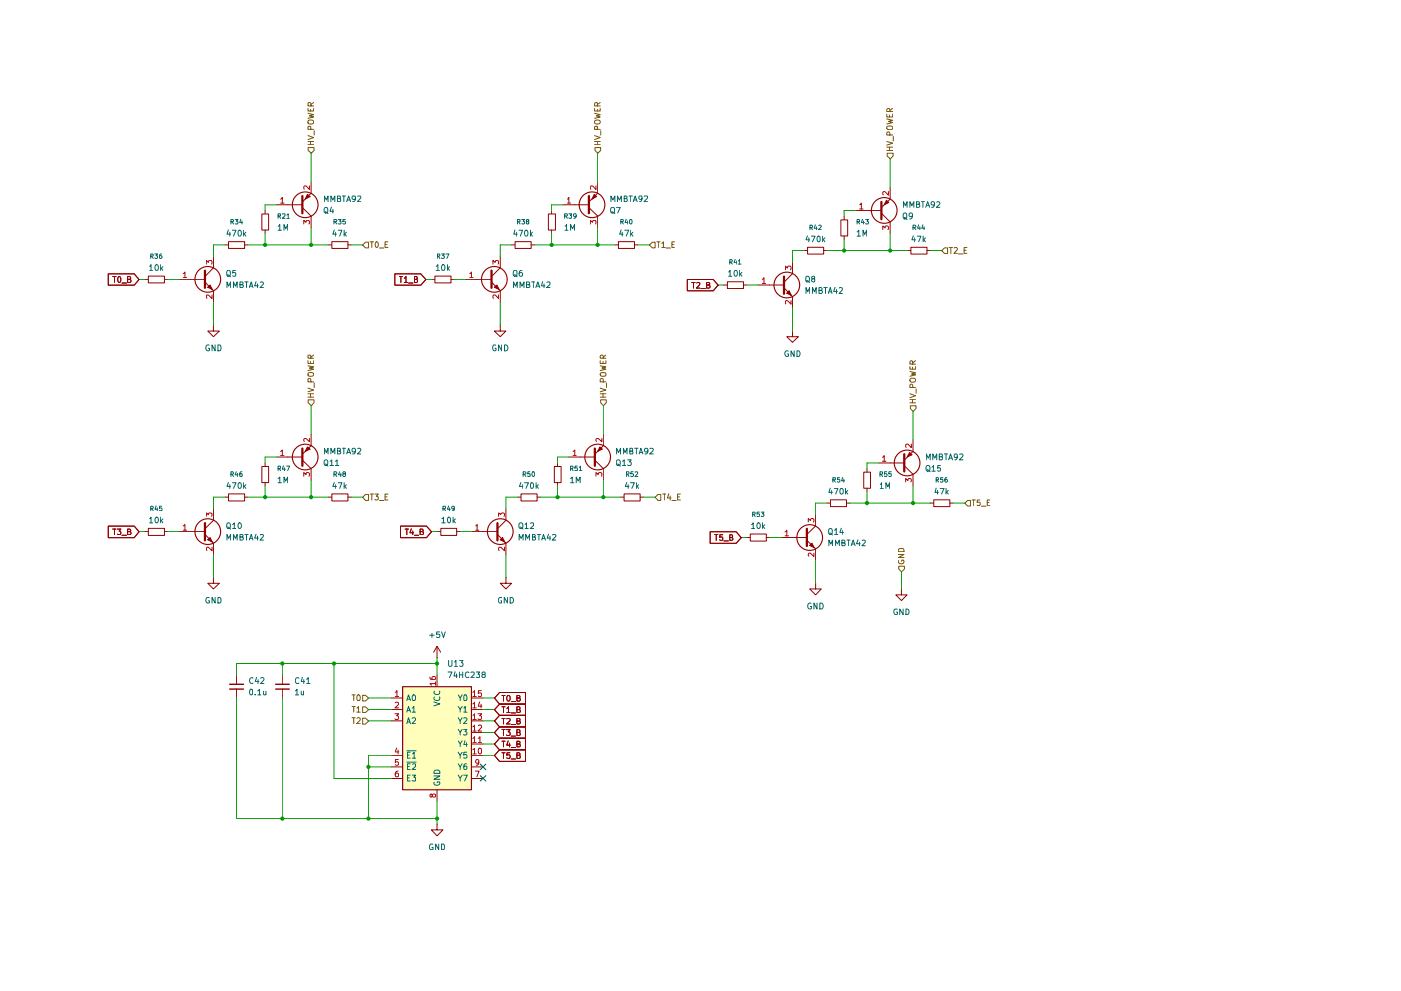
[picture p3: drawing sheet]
<svg xmlns="http://www.w3.org/2000/svg" width="420mm" height="297mm" viewBox="0 0 420 297" stroke-linecap="round" stroke-linejoin="round" font-family="sans-serif">
<path d="M120.8 205.9h20.6v30.9h-20.6z" fill="#ffb"/>
<path d="M180.1 119.8h1.7v.9l-.8 .9-.9-.9z" fill="#fff"/>
<g fill="none" stroke="#765500" stroke-width=".3">
<path d="M180 116.3l1.7 .6-1.7 .5M180 109.6l1.7 .4-1.2 .3 1.2 .4-1.7 .4M180 108.1v.9h1.7v-.9M180 119h1.7M180 118h1.7M180.1 111.9l.5-.2 .9 .1 .2 .7-.5 .3-.9-.1-.3-.3zM180.1 119.8h1.7v.9l-.8 .9-.9-.9zM180.8 108.4v.6M180.8 118v1M180.9 114.5l-.1-.9-.6-.1-.2 1h1.7M180.9 107.4l-.1-.9-.7 .1-.1 .8h1.7M181.7 106.4l-.8 .6"/>
<path d="M181.9 114.8v1.4"/>
</g>
<path d="M269.5 169.7h1.7v.9l-.8 .8-.9-.8z" fill="#fff"/>
<path d="M269.4 166.2h1.7l-1.7 .9h1.7M269.5 168a.78 .78 0 0 0 .8 1 .78 .78 0 0 0 .6-1.1h-.5v.3M269.5 164.7l.3-.3h1l.2 .3 .1 .7h-1.7zM269.5 169.7h1.7v.9l-.8 .8-.9-.8z" fill="none" stroke="#765500" stroke-width=".3"/>
<path d="M244.6 157.6l-2.6 2.6M223.9 161.1h1.1M225 160.1h4.8v2.1h-4.8zM229.8 161.1h1M237.7 161.1h4.3M242 162l2.6 2.5M270.3 176.5v1.8h1.7l-1.7 1.7-1.7-1.7h1.7M270.3 176.5h.1" fill="none" stroke="#910000" stroke-width=".3"/>
<path d="M242 158.5v5.2" fill="none" stroke="#910000" stroke-width=".68"/>
<circle cx="242.8" cy="161.1" r="3.9" fill="none" stroke="#910000" stroke-width=".34"/>
<path d="M243.5 162.8l.7 1.4-1.4-.7z" fill="#910000"/>
<path d="M244.6 154.2v3.4M248 150.8h1M249 149.8h4.9v2h-4.9zM253.8 150.8h1M234.3 161.1h3.4M242.8 163.5l.7-.7 .7 1.4zM244.6 174.8v1.7h1.7l-1.7 1.8-1.8-1.8h1.8M244.6 174.8h.1M244.6 164.5v3.5" fill="none" stroke="#910000" stroke-width=".3"/>
<path d="M235.5 159.4l.5-.5v1.7M242.4 156.5v-1.1l.7 .6 .1-.5h.7l.2 .3-.2 .7M235.5 160.6h1M244.1 165.8v1l-1.2-1-.5 .3 .2 .6" fill="none" stroke="#b90000" stroke-width=".3"/>
<path d="M290.2 150h.8v1.7h-.8l-.9-.9z" fill="#fff"/>
<path d="M289.3 150.8l.9-.8h.8v1.7h-.8zM291.5 149.9h1M292 149.9v1.7M293.9 149.9h-.8l-.1 .7 .8-.1 .1 .9-.2 .2-.7-.2M294.3 151.7h1.4M296.1 150.6h.5M296.8 149.9h-.7v1.7h.7" fill="none" stroke="#765500" stroke-width=".3"/>
<path d="M267 138.8h4.2M271.2 139.6l2.6 2.6M273.8 135.3l-2.6 2.6M279 150.8h1M280 149.8h4.9v2h-4.9zM284.8 150.8h1" fill="none" stroke="#910000" stroke-width=".3"/>
<path d="M271.2 136.1v5.2" fill="none" stroke="#910000" stroke-width=".68"/>
<circle cx="272" cy="138.8" r="3.9" fill="none" stroke="#910000" stroke-width=".34"/>
<path d="M272.8 135.6l.7 .7-1.5 .7z" fill="#910000"/>
<path d="M263.5 138.8h3.5M272.8 135.6l.7 .7-1.5 .7zM273.8 131.8v3.5M213 159.4h7.8l1.5 1.8-1.5 1.7h-7.8zM273.8 142.2v3.4M214.3 160.3h1M214.8 160.3v1.7M216.7 160.3h-.8l-.1 .8 .9-.1v.8l-.2 .2-.7-.2M217.1 162.1h1.3M218.9 161.1l.6-.1 .1-.6-.7-.1v1.7h.6l.3-.5-.4-.4" fill="none" stroke="#910000" stroke-width=".3"/>
<path d="M264.7 137.1l.5-.5v1.7M264.7 138.3h1M273.3 133.1v1.1l-1.2-1.1-.5 .3 .2 .7M271.6 144.4v-1l.7 .6 .2-.5h.6l.2 .3-.2 .6" fill="none" stroke="#b90000" stroke-width=".3"/>
<path d="M196.5 149.1l.8-.9h.9v1.8h-.9z" fill="#fff"/>
<path d="M197.3 148.2h.9v1.8h-.9l-.8-.9zM198.7 148.1h.9M199.2 148.1v1.8M200.6 148l-.4 1.3h1.1M201 148.7v1.2M201.5 150h1.3M203.2 148.9h.6M204 148.1h-.8v1.8h.8" fill="none" stroke="#765500" stroke-width=".3"/>
<path d="M174.1 137h4.3M178.4 137.9l2.5 2.6M180.9 133.6l-2.5 2.5" fill="none" stroke="#910000" stroke-width=".3"/>
<path d="M178.4 134.5v5.1" fill="none" stroke="#910000" stroke-width=".68"/>
<circle cx="179.2" cy="137" r="3.9" fill="none" stroke="#910000" stroke-width=".34"/>
<path d="M179.9 133.9l.7 .7-1.4 .7z" fill="#910000"/>
<g fill="none" stroke="#910000" stroke-width=".3">
<path d="M170.6 137h3.5M179.9 133.9l.7 .7-1.4 .7zM180.9 130.1v3.5M180.9 140.5v3.4M186.1 149h1M187.2 148h4.8v2.2h-4.8zM191.9 149h1.1M259 141.5h2.1v4.8h-2.1zM260 140.5v1M260 146.3v1M151.7 173.1v1.7h1.7l-1.7 1.7-1.7-1.7h1.7M151.7 173.1h.1"/>
<path d="M131.1 197.2h.1M131.1 193.7v3.5M131.1 193.7l-1.1 1.8M131.1 193.7l1.1 1.8M84.7 202.4v2.7M84.7 206.5v2.7M117.3 209.2h3.4M117.3 212.7h3.4M117.3 216.1h3.4M131.1 202.4v3.4M141.4 209.2h3.5M141.4 212.7h3.5"/>
<path d="M141.4 216.1h3.5M141.4 219.5h3.5M149.8 211h7.8v3.4h-7.8l-1.5-1.7zM149.8 214.4h7.8v3.5h-7.8l-1.5-1.8zM149.8 207.6h7.8v3.4h-7.8l-1.5-1.7zM149.8 217.9h7.8v3.4h-7.8l-1.5-1.7zM150.5 211.8h1M150.5 215.3h1M150.5 208.4h1M150.5 218.7h1M151 208.4v1.7M151 211.8v1.8"/>
<path d="M151 215.3v1.7M151 218.7v1.8M151.9 218.7h1.1l-.6 .7 .5 .1v.8l-.2 .2-.8-.2M152 212.3l.5-.5v1.8M152 215.5l.7-.2 .3 .5-1.1 1.2h1.1M152 213.6h1M152.1 208.6l.3-.2a.88 .88 0 0 1 .6 .9 .88 .88 0 0 1-.6 .8l-.4-.6zM153.3 213.7h1.3M153.3 217.2h1.3M153.3 210.3h1.3M155 212.7l.8-.1 .1-.6-.9-.2v1.8h.7l.3-.6-.4-.3M155 216.2l.8-.1 .1-.6-.9-.2v1.7h.7l.3-.6-.4-.2"/>
<path d="M155 209.2l.8-.1 .1-.5-.9-.2v1.7h.7l.3-.6-.4-.3M155 219.5h.8l.1-.6-.9-.2v1.8h.7l.3-.6-.4-.4M117.3 226.4h3.4M117.3 229.9h3.4M117.3 233.3h3.4M131.1 236.7v3.5M141.4 226.4h3.5M141.4 229.9h3.5M141.4 233.3h3.5M141.4 223h3.5M149.8 221.3h7.8v3.4h-7.8l-1.5-1.6zM149.8 224.7h7.8v3.5h-7.8l-1.5-1.8z"/>
<path d="M150.5 222.2h1M150.5 225.6h1M151 222.2v1.7M151 225.6v1.7M152.4 222.1l-.4 1.3h1.1M152.8 222.8v1.1M152.9 225.6h-.8l-.1 .8 .8-.1 .1 .9-.2 .1-.7-.1M153.3 224h1.3M153.3 227.5h1.3M153.3 220.6h1.3M155 223l.8-.1 .1-.6-.9-.1v1.7h.7l.3-.5-.4-.4M155 226.4l.8-.1 .1-.5-.9-.2v1.7h.7l.3-.6-.4-.3"/>
<path d="M131.1 247.1v1.7h1.7l-1.7 1.7-1.7-1.7h1.7M131.1 247.1h.1"/>
</g>
<g fill="none" stroke="#b90000" stroke-width=".3">
<path d="M171.9 135.3l.5-.4v1.7M171.9 136.6h.9M180.5 131.4v1l-1.3-1-.5 .3 .2 .6M178.7 142.7v-1.1l.7 .6 .2-.5h.7l.2 .3-.2 .7M118.4 214h1.1l-.5 .5 .5 .2v.8l-.3 .1-.8-.1M118.5 207.5l.5-.5v1.8M118.5 210.7l.7-.2 .3 .5-1.1 1.2h1.1M118.5 208.8h1M128.9 202.9l.1 .6 1.3 .2 .3-.2-.1-.6h-.9l-.1 .6 .4 .2M130.6 204.9h-1.7l.5 .5M130.6 204.4v1M141.8 207.5l.5-.5v1.8"/>
<path d="M141.8 211l.5-.5v1.7M141.8 214.4l.5-.4v1.6M141.8 217.8l.5-.5v1.8M141.8 208.8h1M141.8 212.2h1M141.8 215.6h1M141.8 219.1h1M143.3 214h1.1l-.6 .5 .6 .2v.8l-.3 .1-.8-.1M143.4 217.5l.7-.2 .3 .5-1.1 1.3h1.1M143.8 210.4l-.4 1.3h1.1M144.3 211.1v1.1M144.4 207h-.9l-.1 .9 .9-.1 .1 .8-.3 .2-.7-.2"/>
<path d="M119 224.2l-.5 1.2h1.1M119.4 231.1l-.5 .1-.3 .4-.1 .9 .4 .3 .6-.1-.1-.9-.5-.1-.4 .4M119.4 224.8v1.2M119.5 227.7h-.9l-.1 .8 .9-.1 .1 .9h-1M129.6 238.3l.2-.2 .5-.1 .3 .3v.5a.61 .61 0 0 1-.8 .1 .61 .61 0 0 1-.3-.7l-.2-.2a.48 .48 0 0 0-.4 .5 .48 .48 0 0 0 .4 .4l.3-.3M141.8 221.3l.5-.5v1.7M141.8 224.7l.5-.4v1.7M141.8 222.5h1M141.8 226h1M142.6 231.1h1.1l-.7 1.7M143.4 221.3l.5-.5v1.7M143.4 222.5h1"/>
<path d="M143.6 224.4l.1-.1a.85 .85 0 0 1 .8 .5 .85 .85 0 0 1-.2 1l-.3 .2a.96 .96 0 0 1-.4-1.6zM143.6 228.4l-.3 .4-.5-.1-.1-.9 .6-.1 .3 .3-.1 1-.2 .3-.5 .1"/>
</g>
<path d="M82.7 205.1h4M82.7 206.5h4" fill="none" stroke="#910000" stroke-width=".42"/>
<path d="M120.7 205.8h20.7v30.9h-20.7z" fill="none" stroke="#910000" stroke-width=".34"/>
<g fill="none" stroke="#006665" stroke-width=".3">
<path d="M122 210l.5-1.7 .6 1.7M122 213.4l.5-1.6 .6 1.6M122 216.9l.5-1.8 .6 1.8M122.2 209.5h.7M122.2 212.9h.7M122.2 216.4h.7M123.6 212.3l.5-.5v1.6M123.6 215.3l.7-.2 .3 .5-1.1 1.3h1.1M123.6 213.4h1M123.9 208.4l.1-.1a.97 .97 0 0 1 .7 .7 .97 .97 0 0 1-.3 1h-.5l-.2-.3-.1-.7zM130.1 210.4l1.8 .6-1.8 .6M130.3 208.9a.79 .79 0 0 0 .7 1.1 .79 .79 0 0 0 .7-1.1"/>
<path d="M130.3 207.2a.83 .83 0 0 0 .6 1.1 .83 .83 0 0 0 1-.8l-.2-.3M137.4 208.3l.6 .9 .6-.9M137.4 211.8l.6 .8 .6-.8M137.4 215.1l.6 1 .6-1M137.4 218.6l.6 .9 .6-.9M138 209.2v.8M138 212.6v.8M138 216.1v.8M138 219.5v.8M139 218.6h1l-.6 .7 .6 .2v.6l-.3 .2-.7-.2M139.1 212.3l.4-.5v1.6M139.1 215.3l.6-.2 .3 .5-1 1.3h1"/>
<path d="M139.1 213.4h.9M139.3 208.4l.1-.1a.97 .97 0 0 1 .7 .7 .97 .97 0 0 1-.3 1h-.5l-.2-.3zM122 225h2.8M122 228.4h2.8M122.2 226.3h.6M122.2 229.8h.6M122.2 233.2h.6M123 225.5h-.8v1.7h.8M123 228.9h-.8v1.7h.8M123 232.3h-.8v1.8h.8M123.6 232.3h1l-.5 .7 .5 .2v.7l-.2 .2-.8-.2M123.7 226l.5-.5v1.7"/>
<path d="M123.7 229.1l.8-.1 .1 .7-1 .9h1M123.7 227.2h.9M130.1 232.6h1.8l-1.8 1h1.8M130.2 234.4a.81 .81 0 0 0 .8 1 .81 .81 0 0 0 .8-1h-.7v.2M130.2 231.1a.95 .95 0 0 1 1.1-.2 .95 .95 0 0 1 .6 .9h-1.8zM137.4 222.1l.6 .8 .6-.8M137.4 225.5l.6 .9 .6-.9M137.4 228.9l.6 1 .6-1M137.4 232.3l.6 1 .6-1M138 222.9v.9M138 226.4v.8M138 229.9v.7"/>
<path d="M138 233.3v.8M139 232.3h1.1l-.7 1.8M139.4 222l-.3 1.2h1M139.9 228.9l-.5 .1-.3 .4v1.1l.3 .1 .6-.1-.1-.8-.5-.1-.3 .3M139.9 222.6v1.2M140 225.5h-.9v.8l.6-.2 .3 .4-.1 .7-.8-.1"/>
</g>
<path d="M109.6 72.6h.9v1.7h-.9l-.8-.9z" fill="#fff"/>
<path d="M109.6 72.6h.9v1.7h-.9l-.8-.9zM111 72.5h1M111.5 72.5v1.7M112.9 72.5a.89 .89 0 0 1 .6 .8 .89 .89 0 0 1-.6 .9l-.4-.6zM113.8 74.3h1.3M115.5 73.3h.6M116.3 72.5h-.8v1.7h.8" fill="none" stroke="#765500" stroke-width=".3"/>
<path d="M93.3 57.9l-2.6 2.6M86.4 61.4h4.3M90.7 62.2l2.6 2.6" fill="none" stroke="#910000" stroke-width=".3"/>
<path d="M90.7 58.8v5.1" fill="none" stroke="#910000" stroke-width=".68"/>
<circle cx="91.5" cy="61.4" r="3.9" fill="none" stroke="#910000" stroke-width=".34"/>
<path d="M92.2 58.3l.8 .6-1.5 .8z" fill="#910000"/>
<path d="M92.2 58.3l.8 .6-1.5 .8zM93.3 54.5v3.4M78.5 64.1h2.1v4.9h-2.1zM79.5 63.1v1M79.5 68.9v1M83 61.4h3.4M93.3 64.8v3.4M143.1 83.7h4.3M147.4 84.6l2.6 2.5M150 97.5v1.7h1.7l-1.7 1.7-1.7-1.7h1.7M150 97.5h.1M150 80.3l-2.6 2.6" fill="none" stroke="#910000" stroke-width=".3"/>
<path d="M84.2 59.7l.5-.5v1.7M92.8 55.7v1.1l-1.2-1.1-.5 .3 .2 .7M84.2 60.9h1M91.1 67.1v-1.1l.7 .6 .1-.5h.7l.2 .3-.2 .7" fill="none" stroke="#b90000" stroke-width=".3"/>
<path d="M147.4 81.1v5.2" fill="none" stroke="#910000" stroke-width=".68"/>
<circle cx="148.3" cy="83.7" r="3.9" fill="none" stroke="#910000" stroke-width=".34"/>
<path d="M148.3 86.1l.7-.7 .7 1.4z" fill="#910000"/>
<path d="M179.2 57.9l-2.6 2.6M150 76.9v3.4M153.4 73.4h1M154.5 72.4h4.8v2.1h-4.8zM159.3 73.4h1.1M172.4 61.4h4.2M176.6 62.2l2.6 2.6M139.7 83.7h3.4M148.3 86.1l.7-.7 .7 1.4zM150 87.1v3.5" fill="none" stroke="#910000" stroke-width=".3"/>
<path d="M147.8 79.2v-1.1l.7 .6 .2-.6h.7l.1 .3-.1 .8M140.9 82l.5-.5v1.7M140.9 83.2h1M149.5 88.4v1.1l-1.2-1.1-.5 .3 .2 .7" fill="none" stroke="#b90000" stroke-width=".3"/>
<path d="M176.6 58.8v5.1" fill="none" stroke="#910000" stroke-width=".68"/>
<circle cx="177.5" cy="61.4" r="3.9" fill="none" stroke="#910000" stroke-width=".34"/>
<path d="M178.2 58.3l.7 .6-1.4 .8z" fill="#910000"/>
<path d="M178.2 58.3l.7 .6-1.4 .8zM179.2 54.5v3.4M164.5 64.1h2.1v4.9h-2.1zM165.4 63.1v1M165.4 68.9v1M168.9 61.4h3.5M179.2 64.8v3.4" fill="none" stroke="#910000" stroke-width=".3"/>
<path d="M170.2 59.7l.4-.5v1.7M178.7 55.7v1.1l-1.2-1.1-.5 .3 .2 .7M170.2 60.9h.9M177 67.1v-1.1l.7 .6 .2-.5h.7v1" fill="none" stroke="#b90000" stroke-width=".3"/>
<path d="M92.4 44.2h1.8v.9l-.9 .8-.9-.8z" fill="#fff"/>
<g fill="none" stroke="#765500" stroke-width=".3">
<path d="M92.4 36.2l1.1-.2a.59 .59 0 0 1 .6 .6 .59 .59 0 0 1-.6 .6l-1-.1zM92.4 34l1.7 .4-1.3 .3 1.3 .4-1.7 .4M92.4 32.5v.8h1.7v-.8M93.1 32.8v.5M93.2 38.8l-.1-.9h-.7v.9h1.7M93.2 31.7l-.1-.8-.6-.1-.1 .9h1.7M94.1 30.7l-.9 .6M94.2 39.2v1.3M92.4 40.6l1.7 .6-1.7 .6M92.4 43.3h1.7M92.4 42.4h1.7M92.4 44.2h1.8v.9l-.9 .8-.9-.8z"/>
<path d="M93.1 42.4v.9"/>
</g>
<path d="M144.9 159.3h4.3M151.7 156l-2.5 2.5M155.2 149h1M156.3 148h4.8v2.2h-4.8zM161 149h1.1M149.2 160.2l2.5 2.6" fill="none" stroke="#910000" stroke-width=".3"/>
<path d="M149.2 156.8v5.2" fill="none" stroke="#910000" stroke-width=".68"/>
<circle cx="150" cy="159.3" r="3.9" fill="none" stroke="#910000" stroke-width=".34"/>
<path d="M150 161.8l.7-.7 .7 1.4z" fill="#910000"/>
<g fill="none" stroke="#910000" stroke-width=".3">
<path d="M78.5 139.8h2.1v4.9h-2.1zM79.5 138.8v1M86.4 137h4.3M90.7 137.9l2.6 2.6M93.3 133.6l-2.6 2.5M166.2 139.8h2.1v4.9h-2.1zM167.2 138.8v1M79.5 144.6v1M141.4 159.3h3.5M151.7 152.5v3.5M167.2 144.6v1M150 161.8l.7-.7 .7 1.4z"/>
<path d="M151.7 162.8v3.5"/>
</g>
<path d="M142.7 157.6l.4-.4v1.7M142.7 158.9h.9M149.5 154.8v-1l.7 .5 .3-.5h.6l.2 .2-.2 .8M151.3 164v1.1l-1.3-1.1-.5 .3 .2 .7" fill="none" stroke="#b90000" stroke-width=".3"/>
<path d="M90.7 134.5v5.1" fill="none" stroke="#910000" stroke-width=".68"/>
<circle cx="91.5" cy="137" r="3.9" fill="none" stroke="#910000" stroke-width=".34"/>
<path d="M92.2 133.9l.8 .7-1.5 .7z" fill="#910000"/>
<path d="M57.1 83.7h4.4M61.5 84.6l2.5 2.5M64 97.5v1.7h1.8l-1.8 1.7-1.7-1.7h1.7M64 97.5h.1M64 80.3l-2.5 2.6M83 137h3.4M92.2 133.9l.8 .7-1.5 .7zM93.3 130.1v3.5M93.3 140.5v3.4" fill="none" stroke="#910000" stroke-width=".3"/>
<path d="M84.2 135.3l.5-.4v1.7M84.2 136.6h1M92.8 131.4v1l-1.2-1-.5 .3 .2 .6M91.1 142.7v-1.1l.7 .6 .1-.5h.7l.2 .3-.2 .7" fill="none" stroke="#b90000" stroke-width=".3"/>
<path d="M61.5 81.1v5.2" fill="none" stroke="#910000" stroke-width=".68"/>
<circle cx="62.3" cy="83.7" r="3.9" fill="none" stroke="#910000" stroke-width=".34"/>
<path d="M63 85.4l.7 1.4-1.4-.7z" fill="#910000"/>
<path d="M64 76.9v3.4M53.8 83.7h3.3M62.3 86.1l.7-.7 .7 1.4zM64 87.1v3.5M118.4 82.1h7.8l1.5 1.7-1.5 1.7h-7.8zM119.8 82.9h.9M120.2 82.9v1.8M121.2 83.4l.6-.5v1.8M121.2 84.7h1.1M122.5 84.8h1.4M124.3 83.7l.8-.1v-.4l-.2-.3h-.6v1.8h.7l.2-.6-.3-.4" fill="none" stroke="#910000" stroke-width=".3"/>
<path d="M61.9 79.2v-1.1l.6 .6 .2-.6h.7l.2 .3-.2 .8M54.9 82l.6-.5v1.7M54.9 83.2h1.1M63.6 88.4v1.1l-1.3-1.1-.4 .3 .2 .7" fill="none" stroke="#b90000" stroke-width=".3"/>
<path d="M92.4 119.8h1.8v.9l-.9 .9-.9-.9z" fill="#fff"/>
<g fill="none" stroke="#765500" stroke-width=".3">
<path d="M92.4 116.3l1.7 .6-1.7 .5M92.4 111.9l.5-.2 .9 .1 .3 .6-.3 .3-.9 .1-.5-.3zM92.4 109.6l1.7 .4-1.3 .3 1.3 .4-1.7 .4M92.4 108.1v.9h1.7v-.9M92.4 119h1.7M92.4 118h1.7M92.4 119.8h1.8v.9l-.9 .9-.9-.9zM93.1 108.4v.6M93.1 118v1M93.2 114.5l-.1-.9-.6-.1-.1 1h1.7M93.2 107.4l-.2-.9-.6 .1v.8h1.7M94.1 106.4l-.9 .6"/>
<path d="M94.2 114.8v1.4"/>
</g>
<g fill="none" stroke="#910000" stroke-width=".3">
<path d="M67.5 73.4h1M68.5 72.4h4.9v2.1h-4.9zM73.3 73.4h1M98.4 73.4h1.1M99.5 72.4h4.9v2.1h-4.9zM104.3 73.4h1M129.4 83.7h1M130.4 82.8h4.9v2h-4.9zM135.2 83.7h1M32.5 157.7h7.8l1.4 1.7-1.4 1.8h-7.8zM33.8 158.6h1M34.3 158.6v1.7"/>
<path d="M35.2 158.6h1l-.5 .6 .5 .3v.6l-.3 .2-.7-.2M38.3 159.3h.7l.1-.6-.8-.1v1.7h.6l.4-.6-.4-.4M43.4 159.3h1M44.5 158.4h4.8v2.1h-4.8zM49.3 159.3h1M67.5 149h1M68.5 148h4.9v2.2h-4.9zM73.3 149h1M36.6 160.4h1.3"/>
</g>
<path d="M109.6 148.2h.9v1.8h-.9l-.8-.9z" fill="#fff"/>
<path d="M109.6 148.2h.9v1.8h-.9l-.8-.9zM111 148.1h1M111.5 148.1v1.8M112.4 148.1h1.1l-.6 .7 .5 .1v.8l-.3 .2-.7-.2M113.8 150h1.3M115.5 148.9h.6M116.3 148.1h-.8v1.8h.8" fill="none" stroke="#765500" stroke-width=".3"/>
<g fill="none" stroke="#910000" stroke-width=".3">
<path d="M32.5 82.1h7.8l1.4 1.7-1.4 1.7h-7.8zM33.8 82.9h1M34.3 82.9v1.8M35.5 83.1l.2-.2a1.01 1.01 0 0 1 0 1.8l-.4-.7zM36.6 84.8h1.3M38.3 83.7h.7l.1-.6-.8-.2v1.8h.6l.4-.6-.4-.4M43.4 83.7h1M44.5 82.8h4.8v2h-4.8zM49.3 83.7h1M98.4 149h1.1M99.5 148h4.9v2.2h-4.9zM104.3 149h1"/>
<path d="M131.1 159.3h1.1M132.2 158.4h4.7v2.1h-4.7zM136.9 159.3h1.1"/>
</g>
<path d="M283.3 74.3h.9v1.7h-.9l-.9-.9z" fill="#fff"/>
<path d="M282.4 75.1l.9-.8h.9v1.7h-.9zM284.6 74.2h1.1M285.2 74.2v1.7M286.2 74.3l.6-.1 .3 .5-1 1.2h1M287.4 76.1h1.4M289.1 75h.6M290 74.2h-.9v1.7h.9" fill="none" stroke="#765500" stroke-width=".3"/>
<path d="M273 121.6h1.7v.9l-.8 .8-.9-.8z" fill="#fff"/>
<g fill="none" stroke="#765500" stroke-width=".3">
<path d="M272.9 118l1.7 .6-1.7 .6M272.9 111.3l1.7 .5-1.2 .3 1.2 .3-1.7 .4M272.9 109.9v.8h1.7v-.8M272.9 119.8h1.7M273.1 113.5l.9-.1a.59 .59 0 0 1 .6 .6 .59 .59 0 0 1-.6 .6l-1-.3-.1-.5zM273.6 110.1v.6M273.6 119.8v.9M273.7 116.2l-.1-.9-.6-.1-.1 1h1.7M273.7 109.1l-.1-.8-.6-.1-.1 .9h1.7M274.6 108.1l-.9 .6M274.7 116.6v1.3M272.9 120.7h1.7"/>
<path d="M273 121.6h1.7v.9l-.8 .8-.9-.8z"/>
</g>
<path d="M241.1 75.1h1M242.2 74.1h4.8v2.1h-4.8zM247 75.1h1M217.1 85.4h1M218.1 84.5h4.9v2h-4.9zM222.9 85.4h1M230.8 85.4h4.3M235.1 86.3l2.6 2.6M237.7 99.2v1.7h1.7l-1.7 1.7-1.7-1.7h1.7M237.7 99.2h.1M237.7 82l-2.6 2.6" fill="none" stroke="#910000" stroke-width=".3"/>
<path d="M235.1 82.9v5.2" fill="none" stroke="#910000" stroke-width=".68"/>
<circle cx="236" cy="85.4" r="3.9" fill="none" stroke="#910000" stroke-width=".34"/>
<path d="M236.6 87.1l.7 1.5-1.3-.7z" fill="#910000"/>
<path d="M237.7 78.6v3.4M227.3 85.4h3.5M236.6 87.1l.7 1.5-1.3-.7zM237.7 88.9v3.4" fill="none" stroke="#910000" stroke-width=".3"/>
<path d="M228.6 83.7l.5-.5v1.8M228.6 85h1M235.5 80.9v-1.1l.6 .5 .2-.5h.8l.1 .3-.1 .8M237.2 90.1v1.1l-1.2-1.1-.5 .3 .1 .7" fill="none" stroke="#b90000" stroke-width=".3"/>
<path d="M266.1 45.9h1.7v.9l-.8 .8-.9-.8z" fill="#fff"/>
<g fill="none" stroke="#765500" stroke-width=".3">
<path d="M265.9 35.6l1.8 .5-1.3 .3 1.3 .3-1.8 .5M265.9 34.2v.9h1.8v-.9M266 37.9l1.1-.1 .6 .3a.6 .6 0 0 1-.6 .8h-.6a.59 .59 0 0 1-.5-.3 .59 .59 0 0 1 0-.7zM266.8 34.5v.6M266.9 33.4l-.1-.7-.7-.1-.2 .8h1.8M267.7 32.5l-.8 .5M265.9 42.4l1.8 .5-1.8 .6M265.9 45.1h1.8M265.9 44.1h1.8M266.1 45.9h1.7v.9l-.8 .8-.9-.8zM266.8 44.1v1M266.9 40.5l-.1-.8-.7-.1-.2 .9h1.8"/>
<path d="M267.9 40.9v1.3"/>
</g>
<path d="M206.1 83.8h7.8l1.4 1.7-1.4 1.7h-7.8zM207.4 84.7h1M207.9 84.7v1.7M209 84.8l.5-.1 .4 .4-1 1.3h1M210.2 86.5h1.4M211.9 85.4l.8-.1 .2-.4-.4-.2h-.6v1.7h.7l.3-.6-.4-.4" fill="none" stroke="#910000" stroke-width=".3"/>
<path d="M195.6 72.6h.9v1.7h-.9l-.8-.9z" fill="#fff"/>
<path d="M195.6 72.6h.9v1.7h-.9l-.8-.9zM197 72.5h1M197.4 72.5v1.7M198.5 73l.5-.5v1.7M198.5 74.2h1M199.7 74.3h1.4M201.5 73.3h.6M202.3 72.5h-.8v1.7h.8" fill="none" stroke="#765500" stroke-width=".3"/>
<path d="M178.4 44.2h1.7v.9l-.8 .8-.9-.8z" fill="#fff"/>
<g fill="none" stroke="#765500" stroke-width=".3">
<path d="M178.3 34l1.7 .4-1.2 .3 1.2 .4-1.7 .4M178.3 32.5v.8h1.7v-.8M178.4 36.2l1-.2a.59 .59 0 0 1 .6 .6 .59 .59 0 0 1-.6 .6h-.5a.59 .59 0 0 1-.5-.3 .59 .59 0 0 1 0-.7zM179.2 38.8v-.9h-.8l-.1 .9h1.7M179.2 31.7v-.8l-.7-.1-.2 .9h1.7M179.2 32.8v.5M180 30.7l-.8 .6M180.2 39.2v1.3M178.3 40.6l1.7 .6-1.7 .6M178.3 43.3h1.7M178.3 42.4h1.7M178.4 44.2h1.7v.9l-.8 .8-.9-.8z"/>
<path d="M179.2 42.4v.9"/>
</g>
<path d="M267 59.7l-2.7 2.5M184.4 73.4h1M185.5 72.4h4.8v2.1h-4.8zM190.2 73.4h1.1M260 63.1h4.3M264.3 63.9l2.7 2.6M272 75.1h1.1M273.2 74.1h4.8v2.1h-4.8zM278 75.1h1" fill="none" stroke="#910000" stroke-width=".3"/>
<path d="M264.3 60.5v5.2" fill="none" stroke="#910000" stroke-width=".68"/>
<circle cx="265.2" cy="63.1" r="3.9" fill="none" stroke="#910000" stroke-width=".34"/>
<path d="M265.9 60l.6 .7-1.3 .7z" fill="#910000"/>
<path d="M267 56.2v3.5M252.2 65.9h2v4.8h-2zM253.2 64.8v1.1M253.2 70.7v1M256.6 63.1h3.4M265.9 60l.6 .7-1.3 .7zM267 66.5v3.4" fill="none" stroke="#910000" stroke-width=".3"/>
<path d="M266.4 57.4v1.1l-1.1-1.1-.5 .3 .1 .7M257.8 61.4l.5-.5v1.8M257.8 62.7h1M264.8 68.8v-1.1l.6 .6 .1-.5h.8l.1 .3-.1 .7" fill="none" stroke="#b90000" stroke-width=".3"/>
<path d="M108.8 208.4h.8l.9 .9-.9 .8h-.8z" fill="#fff"/>
<path d="M105.6 208.3h.9M106.1 208.3v1.7M107.2 208.4l.2-.1a.97 .97 0 0 1 .7 .7 .97 .97 0 0 1-.3 1h-.5l-.2-.3zM108.8 208.4h.8l.9 .9-.9 .8h-.8z" fill="none" stroke="#765500" stroke-width=".3"/>
<path d="M108.8 215.3h.8l.9 .8-.9 .9h-.8z" fill="#fff"/>
<path d="M105.6 215.1h.9M106.1 215.1v1.8M107 215.3l.7-.2 .3 .5-1.1 1.3h1.1M108.8 215.3h.8l.9 .8-.9 .9h-.8z" fill="none" stroke="#765500" stroke-width=".3"/>
<path d="M108.8 211.9h.8l.9 .8-.9 .9h-.8z" fill="#fff"/>
<path d="M105.6 211.8h.9M106.1 211.8v1.6M107 212.3l.5-.5v1.6M107 213.4h1M108.8 211.9h.8l.9 .8-.9 .9h-.8z" fill="none" stroke="#765500" stroke-width=".3"/>
<path d="M68.9 205.1h4.1M68.9 206.5h4.1" fill="none" stroke="#910000" stroke-width=".42"/>
<path d="M57.1 159.3h4.4M64 156l-2.5 2.5M61.5 160.2l2.5 2.6M71 202.4v2.7M71 206.5v2.7" fill="none" stroke="#910000" stroke-width=".3"/>
<path d="M61.5 156.8v5.2" fill="none" stroke="#910000" stroke-width=".68"/>
<circle cx="62.3" cy="159.3" r="3.9" fill="none" stroke="#910000" stroke-width=".34"/>
<path d="M63 161.1l.7 1.4-1.4-.7z" fill="#910000"/>
<g fill="none" stroke="#910000" stroke-width=".3">
<path d="M32.5 82.1h7.8l1.4 1.7-1.4 1.7h-7.8zM33.8 82.9h1M34.3 82.9v1.8M35.5 83.1l.2-.2a1.01 1.01 0 0 1 0 1.8l-.4-.7zM36.6 84.8h1.3M38.3 83.7h.7l.1-.6-.8-.2v1.8h.6l.4-.6-.4-.4M118.4 82.1h7.8l1.5 1.7-1.5 1.7h-7.8zM119.8 82.9h.9M120.2 82.9v1.8M121.2 83.4l.6-.5v1.8M121.2 84.7h1.1M122.5 84.8h1.4"/>
<path d="M124.3 83.7l.8-.1v-.4l-.2-.3h-.6v1.8h.7l.2-.6-.3-.4M206.1 83.8h7.8l1.4 1.7-1.4 1.7h-7.8zM207.4 84.7h1M207.9 84.7v1.7M209 84.8l.5-.1 .4 .4-1 1.3h1M210.2 86.5h1.4M211.9 85.4l.8-.1 .2-.4-.4-.2h-.6v1.7h.7l.3-.6-.4-.4M32.5 157.7h7.8l1.4 1.7-1.4 1.8h-7.8zM33.8 158.6h1M34.3 158.6v1.7M35.2 158.6h1l-.5 .6 .5 .3v.6l-.3 .2-.7-.2M38.3 159.3h.7l.1-.6-.8-.1v1.7h.6l.4-.6-.4-.4"/>
<path d="M53.8 159.3h3.3M64 152.5v3.5M120.1 157.7h7.8l1.5 1.7-1.5 1.8h-7.8zM121.5 158.6h1M122 158.6v1.7M123.4 158.5l-.5 1.2h1.1M123.8 159.2v1.1M126 159.3h.7l.1-.6-.8-.1v1.7h.7l.3-.6-.4-.4M213 159.4h7.8l1.5 1.8-1.5 1.7h-7.8zM36.6 160.4h1.3M62.3 161.8l.7-.7 .7 1.4zM64 173.1v1.7h1.8l-1.8 1.7-1.7-1.7h1.7"/>
<path d="M64 173.1h.1M64 162.8v3.5M124.3 160.4h1.3M214.3 160.3h1M214.8 160.3v1.7M216.7 160.3h-.8l-.1 .8 .9-.1v.8l-.2 .2-.7-.2M217.1 162.1h1.3M218.9 161.1l.6-.1 .1-.6-.7-.1v1.7h.6l.3-.5-.4-.4M149.8 211h7.8v3.4h-7.8l-1.5-1.7zM149.8 214.4h7.8v3.5h-7.8l-1.5-1.8zM149.8 207.6h7.8v3.4h-7.8l-1.5-1.7zM149.8 217.9h7.8v3.4h-7.8l-1.5-1.7z"/>
<path d="M150.5 211.8h1M150.5 215.3h1M150.5 208.4h1M150.5 218.7h1M151 208.4v1.7M151 211.8v1.8M151 215.3v1.7M151 218.7v1.8M151.9 218.7h1.1l-.6 .7 .5 .1v.8l-.2 .2-.8-.2M152 212.3l.5-.5v1.8M152 215.5l.7-.2 .3 .5-1.1 1.2h1.1M152 213.6h1"/>
<path d="M152.1 208.6l.3-.2a.88 .88 0 0 1 .6 .9 .88 .88 0 0 1-.6 .8l-.4-.6zM153.3 213.7h1.3M153.3 217.2h1.3M153.3 210.3h1.3M155 212.7l.8-.1 .1-.6-.9-.2v1.8h.7l.3-.6-.4-.3M155 216.2l.8-.1 .1-.6-.9-.2v1.7h.7l.3-.6-.4-.2M155 209.2l.8-.1 .1-.5-.9-.2v1.7h.7l.3-.6-.4-.3M155 219.5h.8l.1-.6-.9-.2v1.8h.7l.3-.6-.4-.4M149.8 221.3h7.8v3.4h-7.8l-1.5-1.6zM149.8 224.7h7.8v3.5h-7.8l-1.5-1.8zM150.5 222.2h1M150.5 225.6h1"/>
<path d="M151 222.2v1.7M151 225.6v1.7M152.4 222.1l-.4 1.3h1.1M152.8 222.8v1.1M152.9 225.6h-.8l-.1 .8 .8-.1 .1 .9-.2 .1-.7-.1M153.3 224h1.3M153.3 227.5h1.3M153.3 220.6h1.3M155 223l.8-.1 .1-.6-.9-.1v1.7h.7l.3-.5-.4-.4M155 226.4l.8-.1 .1-.5-.9-.2v1.7h.7l.3-.6-.4-.3"/>
</g>
<path d="M54.9 157.6l.6-.4v1.7M54.9 158.9h1.1M61.9 154.8v-1l.6 .5 .3-.5h.6l.2 .2-.2 .8M63.6 164v1.1l-1.3-1.1-.4 .3 .2 .7" fill="none" stroke="#b90000" stroke-width=".3"/>
<g fill="none" stroke="#090" stroke-width=".3">
<path d="M93.3 45.9v8.6M179.2 45.9v8.6M267 47.6v8.6M67.5 73.4h-3.5v3.5M74.3 73.4h24.1M79.5 69.9v3.5M83 61.4h-3.5v1.7M93.3 68.2v5.2M105.3 73.4h3.4M153.4 73.4h-3.4v3.5M160.4 73.4h24M165.4 69.9v3.5"/>
<path d="M168.9 61.4h-3.5v1.7M179.2 68.2v5.2M191.3 73.4h3.4M241.1 75.1h-3.4v3.5M248 75.1h24M253.2 71.7v3.4M256.6 63.1h-3.4v1.7M267 69.9v5.2M279 75.1h3.4M41.7 83.7h1.7M50.3 83.7h3.5M64 90.6v6.9"/>
<path d="M127.7 83.7h1.7M136.2 83.7h3.5M150 90.6v6.9M215.3 85.4h1.8M223.9 85.4h3.4M237.7 92.3v6.9M83 137h-3.5v1.8M93.3 121.6v8.5M170.6 137h-3.4v1.8M180.9 121.6v8.5M263.5 138.8h-3.5v1.7M273.8 123.3v8.5"/>
<path d="M41.7 159.3h1.7M50.3 159.3h3.5M67.5 149h-3.5v3.5M74.3 149h24.1M79.5 145.6v3.4M93.3 143.9v5.1M105.3 149h3.4M129.4 159.3h1.7M138 159.3h3.4M155.2 149h-3.5v3.5M162.1 149h24M167.2 145.6v3.4"/>
<path d="M180.9 143.9v5.1M193 149h3.4M248 150.8h-3.4v3.4M254.8 150.8h24.2M260 147.3v3.5M273.8 145.6v5.2M285.8 150.8h3.5M64 166.3v6.8M151.7 166.3v6.8M222.2 161.1h1.7M230.8 161.1h3.5M244.6 168v6.8"/>
<path d="M270.3 171.4v5.1M84.7 198.9v3.5M100.2 198.9v34.4h17.1M131.1 197.2v5.2M131.1 198.9h-60.1v3.5M71 209.2v36.2h60.1M84.7 209.2v36.2M110.5 212.7h6.8M110.5 216.1h6.8M110.5 209.2h6.8M144.9 219.5h3.4M144.9 212.7h3.4"/>
<path d="M144.9 216.1h3.4M144.9 209.2h3.4M110.5 229.9h6.8M117.3 226.4h-6.8v19M144.9 226.4h3.4M144.9 223h3.4M131.1 240.2v6.9"/>
</g>
<path d="M144 229l1.7 1.7M144 232.5l1.7 1.6M145.7 229l-1.7 1.7M145.7 232.5l-1.7 1.6" fill="none" stroke="#00008a" stroke-width=".3"/>
<g fill="#090">
<circle cx="273.8" cy="150.8" r=".64"/>
<circle cx="180.9" cy="149" r=".64"/>
<circle cx="260" cy="150.8" r=".64"/>
<circle cx="131.1" cy="245.4" r=".64"/>
<circle cx="110.5" cy="245.4" r=".64"/>
<circle cx="110.5" cy="229.9" r=".64"/>
<circle cx="84.7" cy="245.4" r=".64"/>
<circle cx="131.1" cy="198.9" r=".64"/>
<circle cx="79.5" cy="73.4" r=".64"/>
<circle cx="93.3" cy="73.4" r=".64"/>
<circle cx="179.2" cy="73.4" r=".64"/>
<circle cx="165.4" cy="73.4" r=".64"/>
<circle cx="167.2" cy="149" r=".64"/>
<circle cx="93.3" cy="149" r=".64"/>
<circle cx="267" cy="75.1" r=".64"/>
<circle cx="253.2" cy="75.1" r=".64"/>
<circle cx="84.7" cy="198.9" r=".64"/>
<circle cx="79.5" cy="149" r=".64"/>
<circle cx="100.2" cy="198.9" r=".64"/>
</g>
<g fill="none" stroke="#006665" stroke-width=".3">
<path d="M101.2 59.5l.7-.1 .1-.6h-.8v1.7h.7l.3-.6-.4-.4M102.7 58.8h.9M103.1 58.8v1.7M104.1 59.9h.9M106.6 59.4l-.3 .4-.6-.1v-.9h.7l.2 .2-.1 1-.2 .4-.6 .1M107.3 58.8h.7l.2 .4-1 1.3h1M187.2 59.5l.7-.1 .1-.6h-.8v1.7h.6l.3-.6-.4-.4M188.6 58.8h1.1M189.1 58.8v1.7M190.1 59.9h.8M192.5 59.4l-.3 .4-.6-.4 .2-.6h.6l.1 .2a1.35 1.35 0 0 1-.4 1.5h-.3M193.2 58.8h.9l.1 .4-1.1 1.3h1.1"/>
<path d="M44.9 79.8l.4-.5v1.7M45.2 76.8l.7-.1v-.5l-.7-.1v1.4M45.5 76.8l.5 .7M46.4 76.1h.8l-.4 .5 .4 .1v.6l-.2 .2-.6-.2M46.7 79.5l.2-.2a.97 .97 0 0 1 .7 .8 .97 .97 0 0 1-.4 .9h-.5l-.1-.2zM48.2 79.3v1.7M48.4 76.1l-.6 .4v.8l.5 .2 .3-.3-.3-.6-.5 .1v.2M48.9 79.9l-.7 .7M68.5 68.9l-.4 1.3h1.1M68.9 69.6v1.2M69.3 66.5h.6v-.6l-.6-.1v1.3M69.6 66.5l.4 .6"/>
<path d="M69.7 69h1.1l-.8 1.8M70.5 65.8h.9l-.5 .5 .5 .2-.1 .6h-.8M71.6 69.1l.2-.1a.95 .95 0 0 1 .6 .9 .95 .95 0 0 1-.6 .9 1.18 1.18 0 0 1-.2-1.7zM72.2 65.7l-.3 1h.8M72.6 66.2v.9M73.1 69v1.8M73.2 70.1l.5 .7M73.7 69.6l-.6 .7M83.4 67.8l.5-.5v1.7M83.4 64.8l.8-.1v-.5l-.8-.1v1.3M83.4 69h1M83.7 64.8l.5 .6"/>
<path d="M84.7 64.2l.6-.1 .2 .2-.8 1.1h.8M85.2 69v-1.7l.5 1.3 .6-1.3v1.7M86 64.4l.4-.3v1.3M86 65.4h.8M97.3 60.5v-1.7l.6 1.1 .5-1.1v1.7M97.3 62.4l.7-.3a1.11 1.11 0 0 1 0 1.7h-.4a1.05 1.05 0 0 1-.3-1.4zM97.5 63.5l.9 .5M99.2 60.5v-1.7l.6 1.1 .6-1.1v1.7M99.4 62.1l-.4 1.2h1.1M99.8 62.7v1.1M100.2 66.5h.6l.1-.6-.7-.1v1.3M100.2 68.9l-.4 1.3h1.1"/>
<path d="M100.5 66.5l.5 .6M100.7 69.6v1.2M101.4 69h1.1l-.6 1.8M101.4 65.8h.9l-.4 .5 .4 .2-.1 .6h-.8M103.2 69v1.8M103.4 70.1l.5 .7M103.5 65.8h-.6l-.1 .7 .6-.2 .2 .2-.1 .6h-.7M103.9 69.6l-.7 .7M104 60.5l.6-1.7 .6 1.7M130.8 79.8l.5-.5v1.7M131.1 76.8l.7-.1v-.5l-.7-.1v1.4M131.5 76.8l.4 .7"/>
<path d="M132.4 76.1h.9l-.5 .5 .4 .1 .1 .5-.3 .3-.6-.2M132.6 79.5l.2-.2a.97 .97 0 0 1 .7 .8 .97 .97 0 0 1-.3 .9h-.5l-.2-.2zM133.7 76.1h.9l-.6 1.4M134.2 79.3v1.7M134.8 79.9l-.6 .7M154.4 68.9l-.3 1.3h1M154.9 69.6v1.2M155.2 66.5h.7l.1-.6-.8-.1v1.3M155.5 66.5l.5 .6M155.6 69h1.1l-.7 1.8M156.5 65.8h.8l-.4 .5 .4 .2-.1 .6h-.7M157.6 69.1l.1-.1a.95 .95 0 0 1 .7 .9 .95 .95 0 0 1-.7 .9 1.18 1.18 0 0 1-.1-1.7z"/>
<path d="M158.1 66.4l-.3-.3 .3-.3 .5 .1v.3a.63 .63 0 0 0-.7 .9h.7v-.6l-.3-.1M159.1 69v1.8M159.2 70.1l.5 .7M159.7 69.6l-.6 .7M169.3 64.8l.8-.1v-.5l-.8-.1v1.3M169.4 67.8l.5-.5v1.7M169.4 69h.9M169.7 64.8l.5 .6M170.6 64.1h.8l-.4 .5 .4 .3v.5l-.8-.1M171.1 69v-1.7l.6 1.3 .6-1.3v1.7M172.8 64.7l-.3 .2-.5-.2 .1-.6 .6 .1a.97 .97 0 0 1-.3 1.2h-.3M183.2 60.5v-1.7l.6 1.1 .6-1.1v1.7"/>
<path d="M183.2 62.4l.4-.3a.6 .6 0 0 1 .7 .6l-.1 1-.6 .1a1.05 1.05 0 0 1-.4-1.4zM183.5 63.5l.9 .5M184.8 62.1h1.2l-.7 1.7M185.2 60.5v-1.7l.6 1.1 .6-1.1v1.7M186.2 66.5h.6l.1-.6-.7-.1v1.3M186.3 68.9l-.5 1.3h1.1M186.5 66.5l.4 .6M186.6 69.6v1.2M187.4 69h1.2l-.8 1.8M187.8 65.7l-.3 1h.8M188.1 66.2v.9M188.9 65.9l.2-.1a.65 .65 0 0 1 .5 .7 .65 .65 0 0 1-.7 .6z"/>
<path d="M189.1 69v1.8M189.3 70.1l.5 .7M189.8 69.6l-.7 .7M189.9 60.5l.6-1.7 .6 1.7M218.9 78.6l.6-.2 .1-.3-.2-.3h-.5v1.4M219.1 78.6l.5 .6M220.5 77.7l-.4 1h.9M220.8 78.2v1M221.4 78.2l.4-.4v1.4M221.4 79.2h.8M242.1 70.7l-.4 1.2h1.1M242.6 71.3v1.2"/>
<path d="M242.9 68.2h.7v-.6l-.7-.1v1.3M243.2 68.2l.5 .6M243.3 70.8h1.1l-.7 1.7M244.5 67.4l-.3 1h.8M244.9 68v.8M245.2 71l.4-.2 .4 .3v1l-.4 .4a.91 .91 0 0 1-.4-1.5zM245.5 67.6l.5-.1 .3 .4-.9 .9h.9M246.7 70.8v1.7M246.9 71.8l.5 .7M247.4 71.3l-.7 .7M257 69.5l.6-.5v1.8M257 66.5h.7v-.6l-.7-.1v1.3"/>
<path d="M257 70.8h1.1M257.4 66.5l.4 .6M258.7 65.7l-.4 1h.9M258.8 70.8v-1.8l.5 1.3 .6-1.3v1.8M259 66.2v.9M259.6 65.8h.8l-.4 .5 .4 .2-.1 .6h-.7M270.9 62.1v-1.6l.6 1.1 .5-1.1v1.6M270.9 64.1l.7-.3a1.24 1.24 0 0 1 0 1.8 .6 .6 0 0 1-.8-.6zM271.2 65.2l.8 .6M272.9 62.1v-1.6l.6 1.1 .6-1.1v1.6M273.6 64.6l-.3 .3h-.5l-.1-.9 .6-.2 .3 .4v1l-.3 .3-.5 .1M273.8 68.2h.6l.3-.5-.3-.2h-.6v1.3"/>
<path d="M273.9 70.7l-.4 1.2h1.1M274.2 68.2l.5 .6M274.3 71.3v1.2M274.8 61.2h.8l.1-.6-.9-.1v1.6h.7l.3-.5-.4-.4M275.1 70.8h1.1l-.7 1.7M275.5 67.4l-.3 1h.8M275.8 68v.8M276.4 60.5h.9M276.8 67.4l-.4 1h.9M276.8 60.5v1.6M276.9 70.8v1.7M277 71.8l.5 .7"/>
<path d="M277.1 68v.8M277.5 71.3l-.6 .7M277.6 62.1l.6-1.6 .6 1.6M277.8 61.6h.8M280.2 61.2l-.3 .3-.7-.3 .1-.6 .6-.1a1.06 1.06 0 0 1-.2 1.6h-.3M280.9 60.6l.6-.1 .4 .5-1.1 1.1h1.1M44.9 81h.9M48.3 80.4l.6 .6M68.1 86.2v-1.7l.5 1.3 .6-1.3v1.7M68.1 81.3l.2-.3a.6 .6 0 0 1 .8 .6v.6a.6 .6 0 0 1-.8 .6 1.35 1.35 0 0 1-.2-1.5zM68.2 82.4l1 .6M70 86.2v-1.7l.6 1.3 .5-1.3v1.7"/>
<path d="M70.7 81h-.9v.9l.8-.1 .1 .8-.3 .2-.6-.2M72 85.3h.7l.1-.6-.8-.2v1.7h.6l.4-.5-.4-.4M73.4 84.5h1M73.9 84.5v1.7M74.8 86.2l.6-1.7 .5 1.7M74.9 85.8h.8M76.8 84.4l-.4 1.3h1.1M77.2 85.1v1.1M78.1 84.7l.6-.2 .3 .5-1 1.2h1M130.8 81h1M134.4 80.4l.4 .6M154 86.2v-1.7l.6 1.3 .5-1.3v1.7"/>
<path d="M154 81.3l.3-.3 .7 .3v1.2l-.3 .3a.6 .6 0 0 1-.8-.6zM154.3 82.4l.8 .6M156 86.2v-1.7l.5 1.3 .6-1.3v1.7M156.5 81l-.5 .1-.2 .3-.1 1.1 .3 .3 .6-.2-.1-.8-.5-.1-.3 .3M157.9 85.3h.8v-.6l-.8-.2v1.7h.7l.3-.5-.4-.4M159.4 84.5h1M159.9 84.5v1.7M160.7 86.2l.6-1.7 .6 1.7M160.9 85.8h.8M162.7 84.4l-.3 1.3h1M163.2 85.1v1.1M164 84.7l.8-.1 .1 .7-1 .9h1"/>
<path d="M218.5 81.5l.4-.5v1.8M218.5 82.8h1M220.3 81.2l.3-.2a.95 .95 0 0 1 .6 .9 .95 .95 0 0 1-.6 .9l-.5-.7zM221.8 81v1.8M222 82.1l.5 .7M222.5 81.6l-.7 .7M241.7 88v-1.8l.5 1.3 .6-1.3v1.8M241.8 82.9l.2-.1a.6 .6 0 0 1 .7 .6v.5a.59 .59 0 0 1-.3 .5 .59 .59 0 0 1-.6 0l-.2-.5zM241.9 84.1l.9 .6M243.7 88v-1.8l.6 1.3 .5-1.3v1.8M243.8 83.6l-.4-.4 .1-.2 .8-.1v.6l-.7 .1-.2 .2v.4l.4 .3 .5-.1v-.6l-.2-.2M245.6 87h.8l.1-.6-.9-.2v1.8h.7l.3-.6-.4-.4"/>
<path d="M247.1 86.2h1M247.6 86.2v1.8M248.4 88l.6-1.8 .5 1.8M248.6 87.5h.7M250.4 86.1l-.4 1.3h1.1M250.9 86.8v1.2M251.7 86.4l.6-.2 .3 .5-1 1.3h1M62.7 103.5a.81 .81 0 0 0-1 .8 .81 .81 0 0 0 1.1 .7v-.6h-.3M64.5 103.4v1.8l-.9-1.8v1.8M65.4 103.4a.89 .89 0 0 1 .9 .9 .89 .89 0 0 1-.9 .9zM148.7 103.5a.88 .88 0 0 0-1 .6 .88 .88 0 0 0 .6 1.1l.5-.2v-.6h-.4M150.5 103.4v1.8l-1-1.8v1.8"/>
<path d="M151.3 103.4a.9 .9 0 0 1 1 .9 .9 .9 0 0 1-1 .9zM236.4 105.2a.78 .78 0 0 0-1 .8 .78 .78 0 0 0 1.1 .7v-.6h-.4M238.2 105.2v1.6l-1-1.6v1.6M239 105.2a.85 .85 0 0 1 1 .8 .85 .85 0 0 1-1 .8zM85 139.6l-.3 1h.9M85.9 139.7h1l-.6 1.4M97.3 136.1v-1.7l.6 1.2 .5-1.2v1.7M97.3 138.1l.7-.3a1.11 1.11 0 0 1 0 1.7 .6 .6 0 0 1-.8-.6zM97.5 139.1l.9 .6M99 138.3l.5-.5v1.7M99 139.5h1M99.2 136.1v-1.7l.6 1.2 .6-1.2v1.7"/>
<path d="M100.6 138.3l.5-.5v1.7M100.6 139.5h1M101.2 135.2l.7-.1 .1-.6-.8-.1v1.7h.7l.3-.5-.4-.4M102.7 134.4h.9M103.1 134.4v1.7M104 136.1l.6-1.7 .6 1.7M104.1 135.6h.9M106.6 135.1l-.3 .4-.6-.1v-.9l.6-.1 .3 .3-.1 .9-.2 .4-.6 .1M107.3 134.5l.6-.1 .3 .5-1 1.2h1M173.1 139.7h-.6l-.1 .7 .7-.1v.7h-.7M184.9 136.1v-1.7l.6 1.2 .6-1.2v1.7M184.9 138.1l.4-.3 .5 .1 .2 1a.59 .59 0 0 1-.6 .7 .59 .59 0 0 1-.6-.7z"/>
<path d="M185.2 139.1l.9 .6M186.7 138.3l.5-.5v1.7M186.7 139.5h.9M186.9 136.1v-1.7l.6 1.2 .5-1.2v1.7M188.2 137.8h1.1l-.6 .6 .5 .2v.8l-.2 .1-.8-.1M188.9 135.2l.8-.1v-.6l-.8-.1v1.7h.7l.2-.5-.3-.4M190.3 134.4h1M190.8 134.4v1.7M191.7 136.1l.5-1.7 .6 1.7M191.9 135.6h.7M194.3 135.1l-.3 .4-.5-.1-.1-.9 .6-.1 .3 .3-.1 .9-.2 .4-.5 .1M194.9 134.5l.7-.1 .3 .5-1.1 1.2h1.1"/>
<path d="M277.8 137.8v-1.7l.6 1.2 .6-1.2v1.7M277.8 139.8l.3-.3a.6 .6 0 0 1 .8 .6v.5a.59 .59 0 0 1-.6 .6 .59 .59 0 0 1-.6-.6zM279.7 137.8v-1.7l.6 1.2 .6-1.2v1.7M281.7 136.9l.7-.1 .1-.6-.8-.1v1.7h.7l.3-.6-.4-.3M282 139.5h-.7l-.1 .9 .7-.1 .1 .8-.2 .1-.6-.1M283.2 136.1h.9M283.7 136.1v1.7M284.5 137.8l.6-1.7 .6 1.7M284.6 137.3h.9M287.1 136.8l-.2 .3-.5 .1-.2-.4 .1-.6 .5-.1 .3 .3-.1 1-.2 .4h-.5M287.8 136.2l.7-.1 .3 .5-1.1 1.2h1.1M44.9 155.4l.4-.4v1.7"/>
<path d="M44.9 156.7h.9M45.2 152.5h.5l.3-.5-.3-.3h-.5v1.4M45.5 152.5l.5 .6M46.7 155.2l.2-.2a.88 .88 0 0 1 .6 .9 .88 .88 0 0 1-.6 .8l-.4-.7zM46.8 151.6l-.3 1.1h.8M47.2 152.2v.9M48.2 155v1.7M48.3 156l.6 .7M48.5 151.7h-.7v.7l.5-.2 .3 .4-.2 .5-.6-.1M48.9 155.5l-.7 .7M68.2 158l1 .6M68.3 156.7a.6 .6 0 0 1 .8 .6l-.1 .9-.7 .2a1.11 1.11 0 0 1 0-1.7z"/>
<path d="M68.5 144.6l-.4 1.2h1.1M68.9 145.3v1.1M69.3 142.2l.6-.1v-.6l-.6-.1v1.4M69.6 142.2l.4 .6M69.7 144.7h1.1l-.8 1.7M69.8 157.2l.5-.5v1.7M69.8 158.4h.9M70.9 141.4l-.4 .9h.9M71.2 141.9v.9M71.5 144.9l.3-.2a.89 .89 0 0 1 .6 .8 .89 .89 0 0 1-.6 .9l-.4-.7zM71.5 156.9l.3-.2a.81 .81 0 0 1 .6 .9 .81 .81 0 0 1-.8 .7l-.2-.5zM72.6 141.4h-.4l-.3 .6 .1 .7h.6v-.7h-.6l-.1 .2"/>
<path d="M73.1 144.7v1.7M73.2 145.7l.5 .7M73.7 145.3l-.6 .6M83.4 143.4l.5-.4v1.7M83.4 140.5l.7-.1 .1-.5-.8-.2v1.4M83.4 144.7h1M83.7 140.5l.5 .6M85.2 144.7v-1.7l.5 1.2 .6-1.2v1.7M85.3 140.2v.9M100.2 142.2h.6l.2-.3-.2-.5h-.6v1.4M100.2 144.6l-.4 1.2h1.1M100.5 142.2l.5 .6"/>
<path d="M100.7 145.3v1.1M101.4 144.7h1.1l-.6 1.7M101.9 141.4l-.4 .9h.9M102.2 141.9v.9M103 142l-.1-.4 .5-.2 .1 .5-.7 .3 .2 .6 .6-.2-.2-.6M103.2 144.7v1.7M103.4 145.7l.5 .7M103.9 145.3l-.7 .6M132.5 155.4l.5-.4v1.7M132.5 156.7h1M132.8 152.5l.7-.1 .1-.5-.8-.2v1.4M133.2 152.5l.4 .6"/>
<path d="M134.4 155.1l.1-.1a.88 .88 0 0 1 .7 .9 .88 .88 0 0 1-.7 .8 1.35 1.35 0 0 1-.1-1.6zM134.5 151.6l-.3 1.1h.8M134.8 152.2v.9M135.9 155v1.7M136.1 156l.5 .7M136.2 152.3l-.1 .3h-.5l-.1-.6 .2-.3 .5 .2v.9l-.6 .3M136.6 155.5l-.7 .7M155.7 157l.3-.3a.6 .6 0 0 1 .8 .6l-.1 .9-.7 .2-.4-.5zM156 158l.9 .6M156.2 144.6l-.4 1.2h1M156.6 145.3v1.1M156.9 142.2h.6l.2-.3-.2-.5h-.6v1.4"/>
<path d="M157.2 142.2l.5 .6M157.3 144.7h1.2l-.8 1.7M157.5 157.2l.4-.5v1.7M157.5 158.4h.9M158.9 141.4h-.6l-.1 .7 .7-.1v.7h-.7M159.1 156.9l.8-.1 .1 .7-1 .9h1M159.2 144.9l.2-.2a.89 .89 0 0 1 .6 .8 .89 .89 0 0 1-.6 .9l-.2-.2zM159.9 141.4a.76 .76 0 0 1 .5 .7 .76 .76 0 0 1-.5 .7l-.4-.6zM160.8 144.7v1.7M161 145.7l.5 .7M161.5 145.3l-.7 .6M171.1 143.4l.5-.4v1.7"/>
<path d="M171.1 140.5h.5l.3-.3-.3-.5h-.5v1.4M171.1 144.7h1M171.4 140.5l.5 .6M172.8 144.7v-1.7l.6 1.2 .6-1.2v1.7M173.7 140.1l.4-.4v1.4M173.7 141.1h.8M187.9 142.2l.7-.1v-.5l-.7-.2v1.4M188 144.6l-.5 1.2h1.1M188.2 142.2l.4 .6M188.4 145.3v1.1M189.1 144.7h1.1l-.7 1.7M189.9 141.4h-.7l-.1 .7 .7-.1 .2 .6-.3 .2-.6-.1"/>
<path d="M190.5 141.6l.5-.2 .3 .4-.9 1h.9M190.9 144.7v1.7M191.1 145.7l.4 .7M191.5 145.3l-.6 .6M225.4 157.2l.5-.5v1.7M225.4 158.4h.9M225.7 154.2l.7-.1v-.5l-.7-.1v1.4M226.1 154.2l.4 .7M227.2 156.9l.2-.2a.81 .81 0 0 1 .7 .9 .81 .81 0 0 1-.9 .7l-.2-.5zM227.8 153.5h-.7l-.1 .6h.8v.5l-.3 .3-.5-.2M228.3 153.5h.8l-.4 .5 .3 .1 .1 .5-.2 .3-.6-.2M228.7 156.7v1.7"/>
<path d="M228.9 157.8l.5 .6M229.4 157.3l-.7 .6M248.6 158.7l.7-.3a1.24 1.24 0 0 1 0 1.8 .6 .6 0 0 1-.8-.6zM248.8 159.8l.9 .6M249 146.3l-.4 1.3h1.1M249.4 147v1.1M249.8 143.8h.7v-.5l-.7-.1v1.3M250.1 143.8l.4 .7M250.2 146.4h1.1l-.7 1.7M250.3 158.9l.5-.5v1.8M251.8 143.2h-.7v.6h.7l.1 .5-.3 .2-.5-.1M252.1 146.6l.2-.2a.89 .89 0 0 1 .6 .8 .89 .89 0 0 1-.6 .9l-.2-.1-.2-.5z"/>
<path d="M252.3 158.3l-.4 1.3h1.1M252.7 143.1l-.3 1h.8M252.7 159v1.2M253.1 143.6v.9M253.6 146.4v1.7M253.7 147.5l.6 .6M254.3 147l-.7 .7M263.9 142.2l.7-.1 .1-.5-.8-.2v1.4M264 145.2l.4-.5v1.7M264 146.4h.9M264.2 142.2l.5 .6M265.7 146.4v-1.7l.6 1.2 .5-1.2v1.7"/>
<path d="M265.9 141.4h-.6v.7l.6-.1 .1 .6-.2 .2-.5-.1M267.3 141.4h-.7l-.1 .7 .7-.1 .1 .7-.3 .1-.5-.1M278 140.8l1 .6M279.5 140l.5-.5v1.7M279.5 141.2h1M280.8 146.3l-.4 1.3h1M280.8 143.8h.6v-.5l-.6-.1v1.3M281 143.8l.5 .7M281.2 147v1.1M281.9 146.4h1.2l-.7 1.7M282.8 143.2h-.7l-.1 .6h.8v.6l-.3 .1-.5-.1M283.7 146.4v1.7"/>
<path d="M283.9 147.5l.5 .6M284 143.2h-.4l-.2 .3v.9l.5 .1 .2-.2-.2-.6-.5 .1v.1M284.4 147l-.7 .7M62.7 179.2a.78 .78 0 0 0-1 .7 .78 .78 0 0 0 1.1 .7v-.5h-.3M64.5 179.1v1.7l-.9-1.7v1.7M65.4 179.1a.85 .85 0 0 1 .9 .8 .85 .85 0 0 1-.9 .9zM68.1 161.9v-1.7l.5 1.2 .6-1.2v1.7M70 161.9v-1.7l.6 1.2 .5-1.2v1.7M72 161l.7-.1 .2-.5-.3-.2h-.6v1.7h.6l.4-.6-.4-.3M73.4 160.2h1M73.9 160.2v1.7M74.8 161.9l.6-1.7 .5 1.7"/>
<path d="M74.9 161.4h.8M76.8 160.1l-.4 1.2h1.1M77.2 160.7v1.2M78.1 160.4l.6-.2 .3 .4-1 1.3h1M150.5 179.2a.79 .79 0 0 0-1.1 .7 .79 .79 0 0 0 1.1 .8v-.6h-.3M152.2 179.1v1.7l-1-1.7v1.7M153 179.1a.86 .86 0 0 1 1 .8 .86 .86 0 0 1-1 .9zM155.7 161.9v-1.7l.6 1.2 .6-1.2v1.7M157.6 161.9v-1.7l.6 1.2 .6-1.2v1.7M159.7 161l.7-.1 .1-.5-.8-.2v1.7h.6l.3-.6-.4-.3M161.1 160.2h1M161.6 160.2v1.7"/>
<path d="M162.5 161.9l.5-1.7 .6 1.7M162.6 161.4h.8M164.5 160.1l-.4 1.2h1M164.9 160.7v1.2M165.7 160.4l.7-.2 .3 .4-1.1 1.3h1.1M248.6 163.6v-1.7l.6 1.2 .5-1.2v1.7M250.3 160.2h1M250.5 163.6v-1.7l.6 1.2 .6-1.2v1.7M252.5 162.7l.7-.1 .1-.5-.8-.2v1.7h.7l.3-.6-.4-.3M254 161.9h.9M254.4 161.9v1.7M255.3 163.6l.6-1.7 .6 1.7"/>
<path d="M255.4 163.1h.9M257.3 161.8l-.4 1.2h1.1M257.7 162.5v1.1M258.6 162.1l.6-.2 .3 .5-1 1.2h1M128.9 190.4h1.3M129.5 189.8v1.3M131.8 189.4h-.8l-.1 .8h.9v.7l-.2 .2-.7-.2M132.4 189.4l.6 1.7 .5-1.7M134.5 198v1.4l.4 .3h.3l.4-.3v-1.4M136.3 198.5l.4-.5v1.7M136.3 199.7h.9M137.8 198h1.1l-.6 .6 .5 .1v.9h-1"/>
<path d="M243.2 180.8a.81 .81 0 0 0-1 .9 .81 .81 0 0 0 1.1 .7v-.6h-.3M245 180.8v1.7l-.9-1.7v1.7M245.9 180.8a.9 .9 0 0 1 1 .9 .9 .9 0 0 1-1 .8zM269.1 182.6a.78 .78 0 0 0-1.1 .8 .78 .78 0 0 0 1.2 .7v-.6h-.4M270.8 182.5v1.7l-1-1.7v1.7M271.7 182.5a.85 .85 0 0 1 .9 .9 .85 .85 0 0 1-.9 .8zM75 206.8l.3-.2a.95 .95 0 0 1 .5 .8 .95 .95 0 0 1-.5 .9l-.5-.6zM75.9 203.3a.83 .83 0 0 0-1.1 .6 .83 .83 0 0 0 .8 1l.3-.2M76.5 208.1v.2M77 203l-.5 1.3h1.1M77.3 207.1l.5-.5v1.7M77.3 208.3h.9"/>
<path d="M77.4 203.7v1.2M78.1 203.3l.7-.2 .4 .4-.1 .4-1 1h1.1M79 207.2l.1 1 .7-.1M79.8 207.2v1.1M88.6 207.1l.5-.5v1.7M88.6 208.3h1M89.7 203.3a.79 .79 0 0 0-1.1 .7 .79 .79 0 0 0 1.1 .7M90.3 207.2l.1 1 .6-.1M90.7 203l-.4 1.3h1.1M91 207.2v1.1M91.1 203.7v1.2M91.9 203.6l.6-.5v1.8"/>
<path d="M91.9 204.9h1.1M134.4 201.4h1.2l-.8 1.7M136.5 201.3l-.4 1.3h1.1M136.9 202v1.1M137.8 201.4v1.7M137.8 202.3h1M138.8 201.4v1.7M140.6 201.6a.76 .76 0 0 0-1.1 .7 .76 .76 0 0 0 1.1 .6M141.2 201.6l.7-.2 .3 .4v.4l-1 .9h1M142.8 201.4h1l-.5 .7 .5 .1v.8l-1-.1M144.9 202.2l-.4-.4 .1-.2 .8-.1 .1 .5-1 .5 .4 .6 .5-.1 .1-.2-.3-.6M129.8 253.1a.88 .88 0 0 0-1 .5 .88 .88 0 0 0 .3 1.1l.8-.1v-.6h-.4"/>
<path d="M131.6 253v1.7l-1-1.7v1.7M132.4 253l.7 .1 .2 .3v.6l-.2 .7h-.7z"/>
</g>
</svg>
